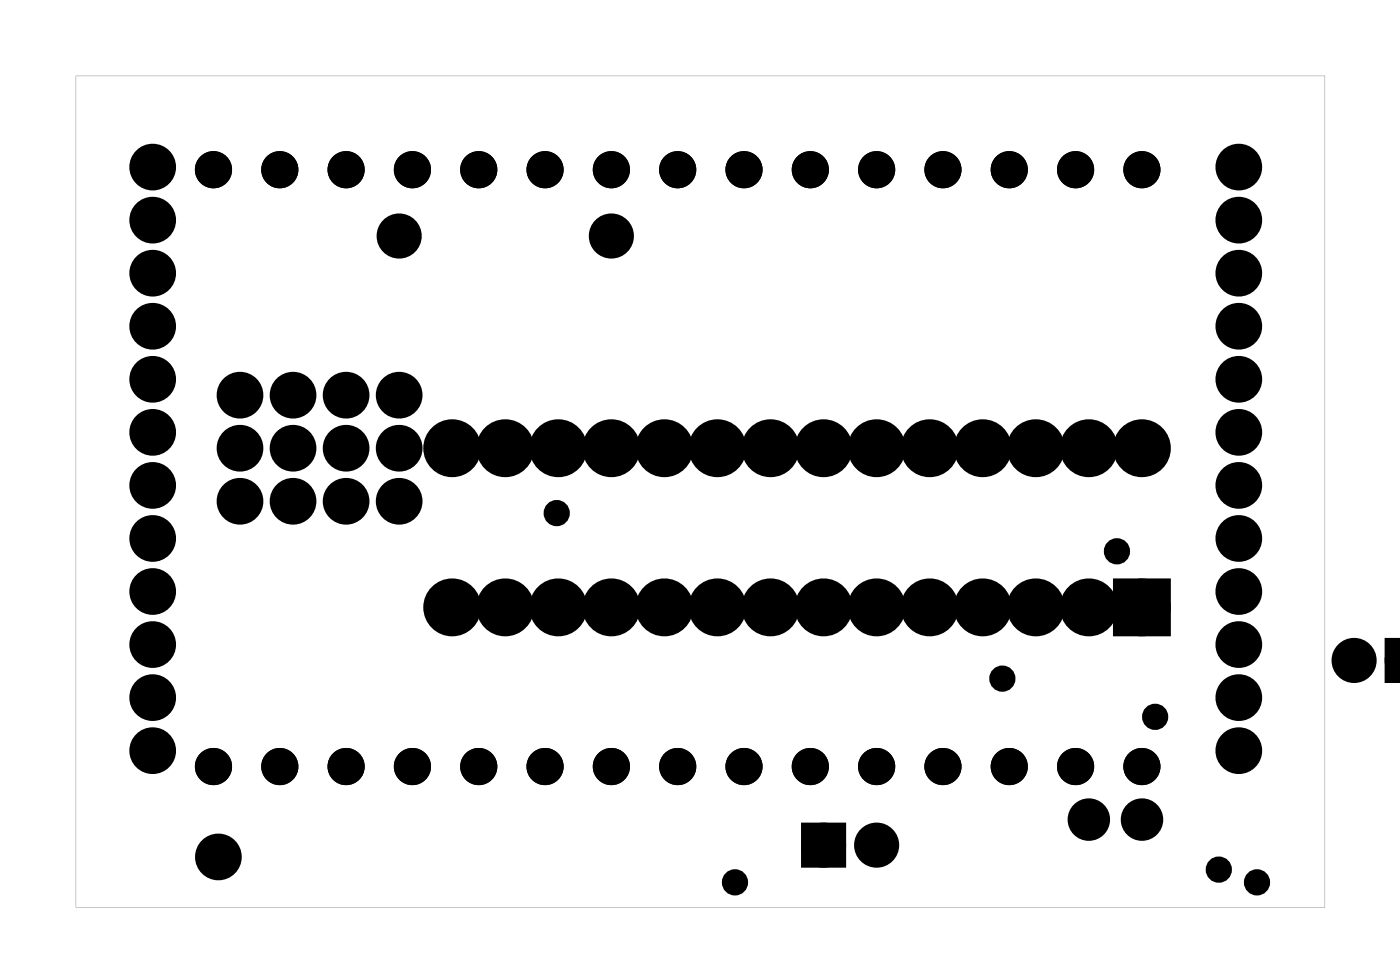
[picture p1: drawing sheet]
<svg xmlns="http://www.w3.org/2000/svg" width="67mm" height="47mm" viewBox="0 0 67 47" stroke-linecap="round" stroke-linejoin="round" font-family="sans-serif">
<g fill="#000">
<path d="M53.7 28.1h2v2h-2zM66.7 30.9h.4v1.4h-.4zM38.7 39.8h1.4v1.4h-1.4z"/>
<path d="M3.6 3.6v39.8h59.8v-39.8zM3.6 3.6h59.8v39.8h-59.8z"/>
</g>
<g fill="none" stroke="#000" stroke-width=".76" stroke-linecap="butt">
<path d="M38.7 39.8h1.4v1.4h-1.4zM53.7 28.1h2v2h-2zM67.1 30.9h-.4v1.4h.4M67.1 31a.69 .69 0 0 0-.4 .6 .69 .69 0 0 0 .4 .6"/>
<circle cx="7.3" cy="18.2" r=".74"/>
<circle cx="7.3" cy="13.1" r=".74"/>
<circle cx="7.3" cy="15.6" r=".74"/>
<circle cx="7.3" cy="8" r=".74"/>
<circle cx="7.3" cy="10.5" r=".74"/>
<circle cx="11.5" cy="18.9" r=".74"/>
<circle cx="14" cy="18.9" r=".74"/>
<circle cx="16.6" cy="18.9" r=".74"/>
<circle cx="19.1" cy="11.3" r=".7"/>
<circle cx="19.1" cy="18.9" r=".74"/>
<circle cx="29.3" cy="11.3" r=".7"/>
<circle cx="59.3" cy="18.2" r=".74"/>
<circle cx="59.3" cy="13.1" r=".74"/>
<circle cx="59.3" cy="15.6" r=".74"/>
<circle cx="59.3" cy="8" r=".74"/>
<circle cx="59.3" cy="10.5" r=".74"/>
<circle cx="7.3" cy="20.7" r=".74"/>
<circle cx="7.3" cy="23.2" r=".74"/>
<circle cx="7.3" cy="25.8" r=".74"/>
<circle cx="7.3" cy="28.3" r=".74"/>
<circle cx="7.3" cy="30.9" r=".74"/>
<circle cx="7.3" cy="33.4" r=".74"/>
<circle cx="7.3" cy="35.9" r=".74"/>
<circle cx="11.5" cy="21.5" r=".74"/>
<circle cx="11.5" cy="24" r=".74"/>
<circle cx="14" cy="21.5" r=".74"/>
<circle cx="14" cy="24" r=".74"/>
<circle cx="16.6" cy="24" r=".74"/>
<circle cx="16.6" cy="21.5" r=".74"/>
<circle cx="19.1" cy="24" r=".74"/>
<circle cx="19.1" cy="21.5" r=".74"/>
<circle cx="21.7" cy="29.1" r="1"/>
<circle cx="21.7" cy="21.5" r="1"/>
<circle cx="24.2" cy="29.1" r="1"/>
<circle cx="24.2" cy="21.5" r="1"/>
<circle cx="26.7" cy="29.1" r="1"/>
<circle cx="26.7" cy="21.5" r="1"/>
<circle cx="29.3" cy="29.1" r="1"/>
<circle cx="29.3" cy="21.5" r="1"/>
<circle cx="31.8" cy="29.1" r="1"/>
<circle cx="31.8" cy="21.5" r="1"/>
<circle cx="34.4" cy="29.1" r="1"/>
<circle cx="34.4" cy="21.5" r="1"/>
<circle cx="36.9" cy="29.1" r="1"/>
<circle cx="36.9" cy="21.5" r="1"/>
<circle cx="39.4" cy="29.1" r="1"/>
<circle cx="39.4" cy="21.5" r="1"/>
<circle cx="42" cy="29.1" r="1"/>
<circle cx="42" cy="21.5" r="1"/>
<circle cx="44.5" cy="29.1" r="1"/>
<circle cx="44.5" cy="21.5" r="1"/>
<circle cx="47.1" cy="29.1" r="1"/>
<circle cx="47.1" cy="21.5" r="1"/>
<circle cx="49.6" cy="29.1" r="1"/>
<circle cx="49.6" cy="21.5" r="1"/>
<circle cx="52.1" cy="29.1" r="1"/>
<circle cx="52.1" cy="21.5" r="1"/>
<circle cx="52.1" cy="39.2" r=".64"/>
<circle cx="54.7" cy="29.1" r="1"/>
<circle cx="54.7" cy="21.5" r="1"/>
<circle cx="54.7" cy="39.2" r=".64"/>
<circle cx="59.3" cy="20.7" r=".74"/>
<circle cx="59.3" cy="23.2" r=".74"/>
<circle cx="59.3" cy="25.8" r=".74"/>
<circle cx="59.3" cy="28.3" r=".74"/>
<circle cx="59.3" cy="33.4" r=".74"/>
<circle cx="59.3" cy="35.9" r=".74"/>
<circle cx="59.3" cy="30.9" r=".74"/>
<circle cx="64.8" cy="31.6" r=".7"/>
<circle cx="10.5" cy="41" r=".74"/>
<circle cx="39.4" cy="40.5" r=".7"/>
<circle cx="42" cy="40.5" r=".7"/>
</g>
<g fill="#000">
<path d="M67.1 30.9v1.4a.8 .8 0 0 1 0-1.4z" fill-rule="evenodd"/>
<circle cx="7.3" cy="18.2" r=".74"/>
<circle cx="7.3" cy="10.5" r=".74"/>
<circle cx="7.3" cy="13.1" r=".74"/>
<circle cx="7.3" cy="8" r=".74"/>
<circle cx="7.3" cy="15.6" r=".74"/>
<circle cx="10.2" cy="8.1" r=".56"/>
<circle cx="11.5" cy="18.9" r=".74"/>
<circle cx="13.4" cy="8.1" r=".56"/>
<circle cx="14" cy="18.9" r=".74"/>
<circle cx="16.6" cy="8.1" r=".56"/>
<circle cx="16.6" cy="18.9" r=".74"/>
<circle cx="19.1" cy="11.3" r=".7"/>
<circle cx="19.1" cy="18.9" r=".74"/>
<circle cx="19.7" cy="8.1" r=".56"/>
<circle cx="22.9" cy="8.1" r=".56"/>
<circle cx="26.1" cy="8.1" r=".56"/>
<circle cx="29.3" cy="8.1" r=".56"/>
<circle cx="29.3" cy="11.3" r=".7"/>
<circle cx="32.4" cy="8.1" r=".56"/>
<circle cx="35.6" cy="8.1" r=".56"/>
<circle cx="38.8" cy="8.1" r=".56"/>
<circle cx="42" cy="8.1" r=".56"/>
<circle cx="45.1" cy="8.1" r=".56"/>
<circle cx="48.3" cy="8.1" r=".56"/>
<circle cx="51.5" cy="8.1" r=".56"/>
<circle cx="54.7" cy="8.1" r=".56"/>
<circle cx="59.3" cy="18.2" r=".74"/>
<circle cx="59.3" cy="10.5" r=".74"/>
<circle cx="59.3" cy="13.1" r=".74"/>
<circle cx="59.3" cy="8" r=".74"/>
<circle cx="59.3" cy="15.6" r=".74"/>
<circle cx="7.3" cy="23.2" r=".74"/>
<circle cx="7.3" cy="20.7" r=".74"/>
<circle cx="7.3" cy="25.8" r=".74"/>
<circle cx="7.3" cy="28.3" r=".74"/>
<circle cx="7.3" cy="30.9" r=".74"/>
<circle cx="7.3" cy="33.4" r=".74"/>
<circle cx="7.3" cy="35.9" r=".74"/>
<circle cx="10.2" cy="36.7" r=".56"/>
<circle cx="11.5" cy="21.5" r=".74"/>
<circle cx="11.5" cy="24" r=".74"/>
<circle cx="13.4" cy="36.7" r=".56"/>
<circle cx="14" cy="21.5" r=".74"/>
<circle cx="14" cy="24" r=".74"/>
<circle cx="16.6" cy="36.7" r=".56"/>
<circle cx="16.6" cy="24" r=".74"/>
<circle cx="16.6" cy="21.5" r=".74"/>
<circle cx="19.1" cy="21.5" r=".74"/>
<circle cx="19.1" cy="24" r=".74"/>
<circle cx="19.7" cy="36.7" r=".56"/>
<circle cx="21.7" cy="21.5" r="1"/>
<circle cx="21.7" cy="29.1" r="1"/>
<circle cx="22.9" cy="36.7" r=".56"/>
<circle cx="24.2" cy="21.5" r="1"/>
<circle cx="24.2" cy="29.1" r="1"/>
<circle cx="26.1" cy="36.7" r=".56"/>
<circle cx="26.7" cy="24.6" r=".35"/>
<circle cx="26.7" cy="21.5" r="1"/>
<circle cx="26.7" cy="29.1" r="1"/>
<circle cx="29.3" cy="21.5" r="1"/>
<circle cx="29.3" cy="29.1" r="1"/>
<circle cx="29.3" cy="36.7" r=".56"/>
<circle cx="31.8" cy="21.5" r="1"/>
<circle cx="31.8" cy="29.1" r="1"/>
<circle cx="32.4" cy="36.7" r=".56"/>
<circle cx="34.4" cy="21.5" r="1"/>
<circle cx="34.4" cy="29.1" r="1"/>
<circle cx="35.6" cy="36.7" r=".56"/>
<circle cx="36.9" cy="21.5" r="1"/>
<circle cx="36.9" cy="29.1" r="1"/>
<circle cx="38.8" cy="36.7" r=".56"/>
<circle cx="39.4" cy="21.5" r="1"/>
<circle cx="39.4" cy="29.1" r="1"/>
<circle cx="42" cy="21.5" r="1"/>
<circle cx="42" cy="29.1" r="1"/>
<circle cx="42" cy="36.7" r=".56"/>
<circle cx="44.5" cy="21.5" r="1"/>
<circle cx="44.5" cy="29.1" r="1"/>
<circle cx="45.1" cy="36.7" r=".56"/>
<circle cx="47.1" cy="21.5" r="1"/>
<circle cx="47.1" cy="29.1" r="1"/>
<circle cx="48" cy="32.5" r=".35"/>
<circle cx="48.3" cy="36.7" r=".56"/>
<circle cx="49.6" cy="21.5" r="1"/>
<circle cx="49.6" cy="29.1" r="1"/>
<circle cx="51.5" cy="36.7" r=".56"/>
<circle cx="52.1" cy="21.5" r="1"/>
<circle cx="52.1" cy="29.1" r="1"/>
<circle cx="52.1" cy="39.2" r=".64"/>
<circle cx="53.5" cy="26.4" r=".35"/>
<circle cx="54.7" cy="21.5" r="1"/>
<circle cx="54.7" cy="29.1" r="1"/>
<circle cx="54.7" cy="36.7" r=".56"/>
<circle cx="54.7" cy="39.2" r=".64"/>
<circle cx="55.3" cy="34.3" r=".35"/>
<circle cx="59.3" cy="20.7" r=".74"/>
<circle cx="59.3" cy="23.2" r=".74"/>
<circle cx="59.3" cy="30.9" r=".74"/>
<circle cx="59.3" cy="35.9" r=".74"/>
<circle cx="59.3" cy="28.3" r=".74"/>
<circle cx="59.3" cy="25.8" r=".74"/>
<circle cx="59.3" cy="33.4" r=".74"/>
<circle cx="64.8" cy="31.6" r=".7"/>
<circle cx="10.5" cy="41" r=".74"/>
<circle cx="35.2" cy="42.2" r=".35"/>
<circle cx="39.4" cy="40.5" r=".7"/>
<circle cx="42" cy="40.5" r=".7"/>
<circle cx="58.4" cy="41.6" r=".35"/>
<circle cx="60.2" cy="42.2" r=".35"/>
</g>
<g fill="none" stroke="#000" stroke-width=".66" stroke-linecap="butt">
<circle cx="10.2" cy="8.1" r=".56"/>
<circle cx="13.4" cy="8.1" r=".56"/>
<circle cx="16.6" cy="8.1" r=".56"/>
<circle cx="19.7" cy="8.1" r=".56"/>
<circle cx="22.9" cy="8.1" r=".56"/>
<circle cx="26.1" cy="8.1" r=".56"/>
<circle cx="29.3" cy="8.1" r=".56"/>
<circle cx="32.4" cy="8.1" r=".56"/>
<circle cx="35.6" cy="8.1" r=".56"/>
<circle cx="38.8" cy="8.1" r=".56"/>
<circle cx="42" cy="8.1" r=".56"/>
<circle cx="45.1" cy="8.1" r=".56"/>
<circle cx="48.3" cy="8.1" r=".56"/>
<circle cx="51.5" cy="8.1" r=".56"/>
<circle cx="54.7" cy="8.1" r=".56"/>
<circle cx="10.2" cy="36.7" r=".56"/>
<circle cx="13.4" cy="36.7" r=".56"/>
<circle cx="16.6" cy="36.7" r=".56"/>
<circle cx="19.7" cy="36.7" r=".56"/>
<circle cx="22.9" cy="36.7" r=".56"/>
<circle cx="26.1" cy="36.7" r=".56"/>
<circle cx="29.3" cy="36.7" r=".56"/>
<circle cx="32.4" cy="36.7" r=".56"/>
<circle cx="35.6" cy="36.7" r=".56"/>
<circle cx="38.8" cy="36.7" r=".56"/>
<circle cx="42" cy="36.7" r=".56"/>
<circle cx="45.1" cy="36.7" r=".56"/>
<circle cx="48.3" cy="36.7" r=".56"/>
<circle cx="51.5" cy="36.7" r=".56"/>
<circle cx="54.7" cy="36.7" r=".56"/>
</g>
<g fill="none" stroke="#000" stroke-width=".55">
<circle cx="26.7" cy="24.6" r=".35"/>
<circle cx="48" cy="32.5" r=".35"/>
<circle cx="53.5" cy="26.4" r=".35"/>
<circle cx="55.3" cy="34.3" r=".35"/>
<circle cx="35.2" cy="42.2" r=".35"/>
<circle cx="58.4" cy="41.6" r=".35"/>
<circle cx="60.2" cy="42.2" r=".35"/>
</g>
</svg>
